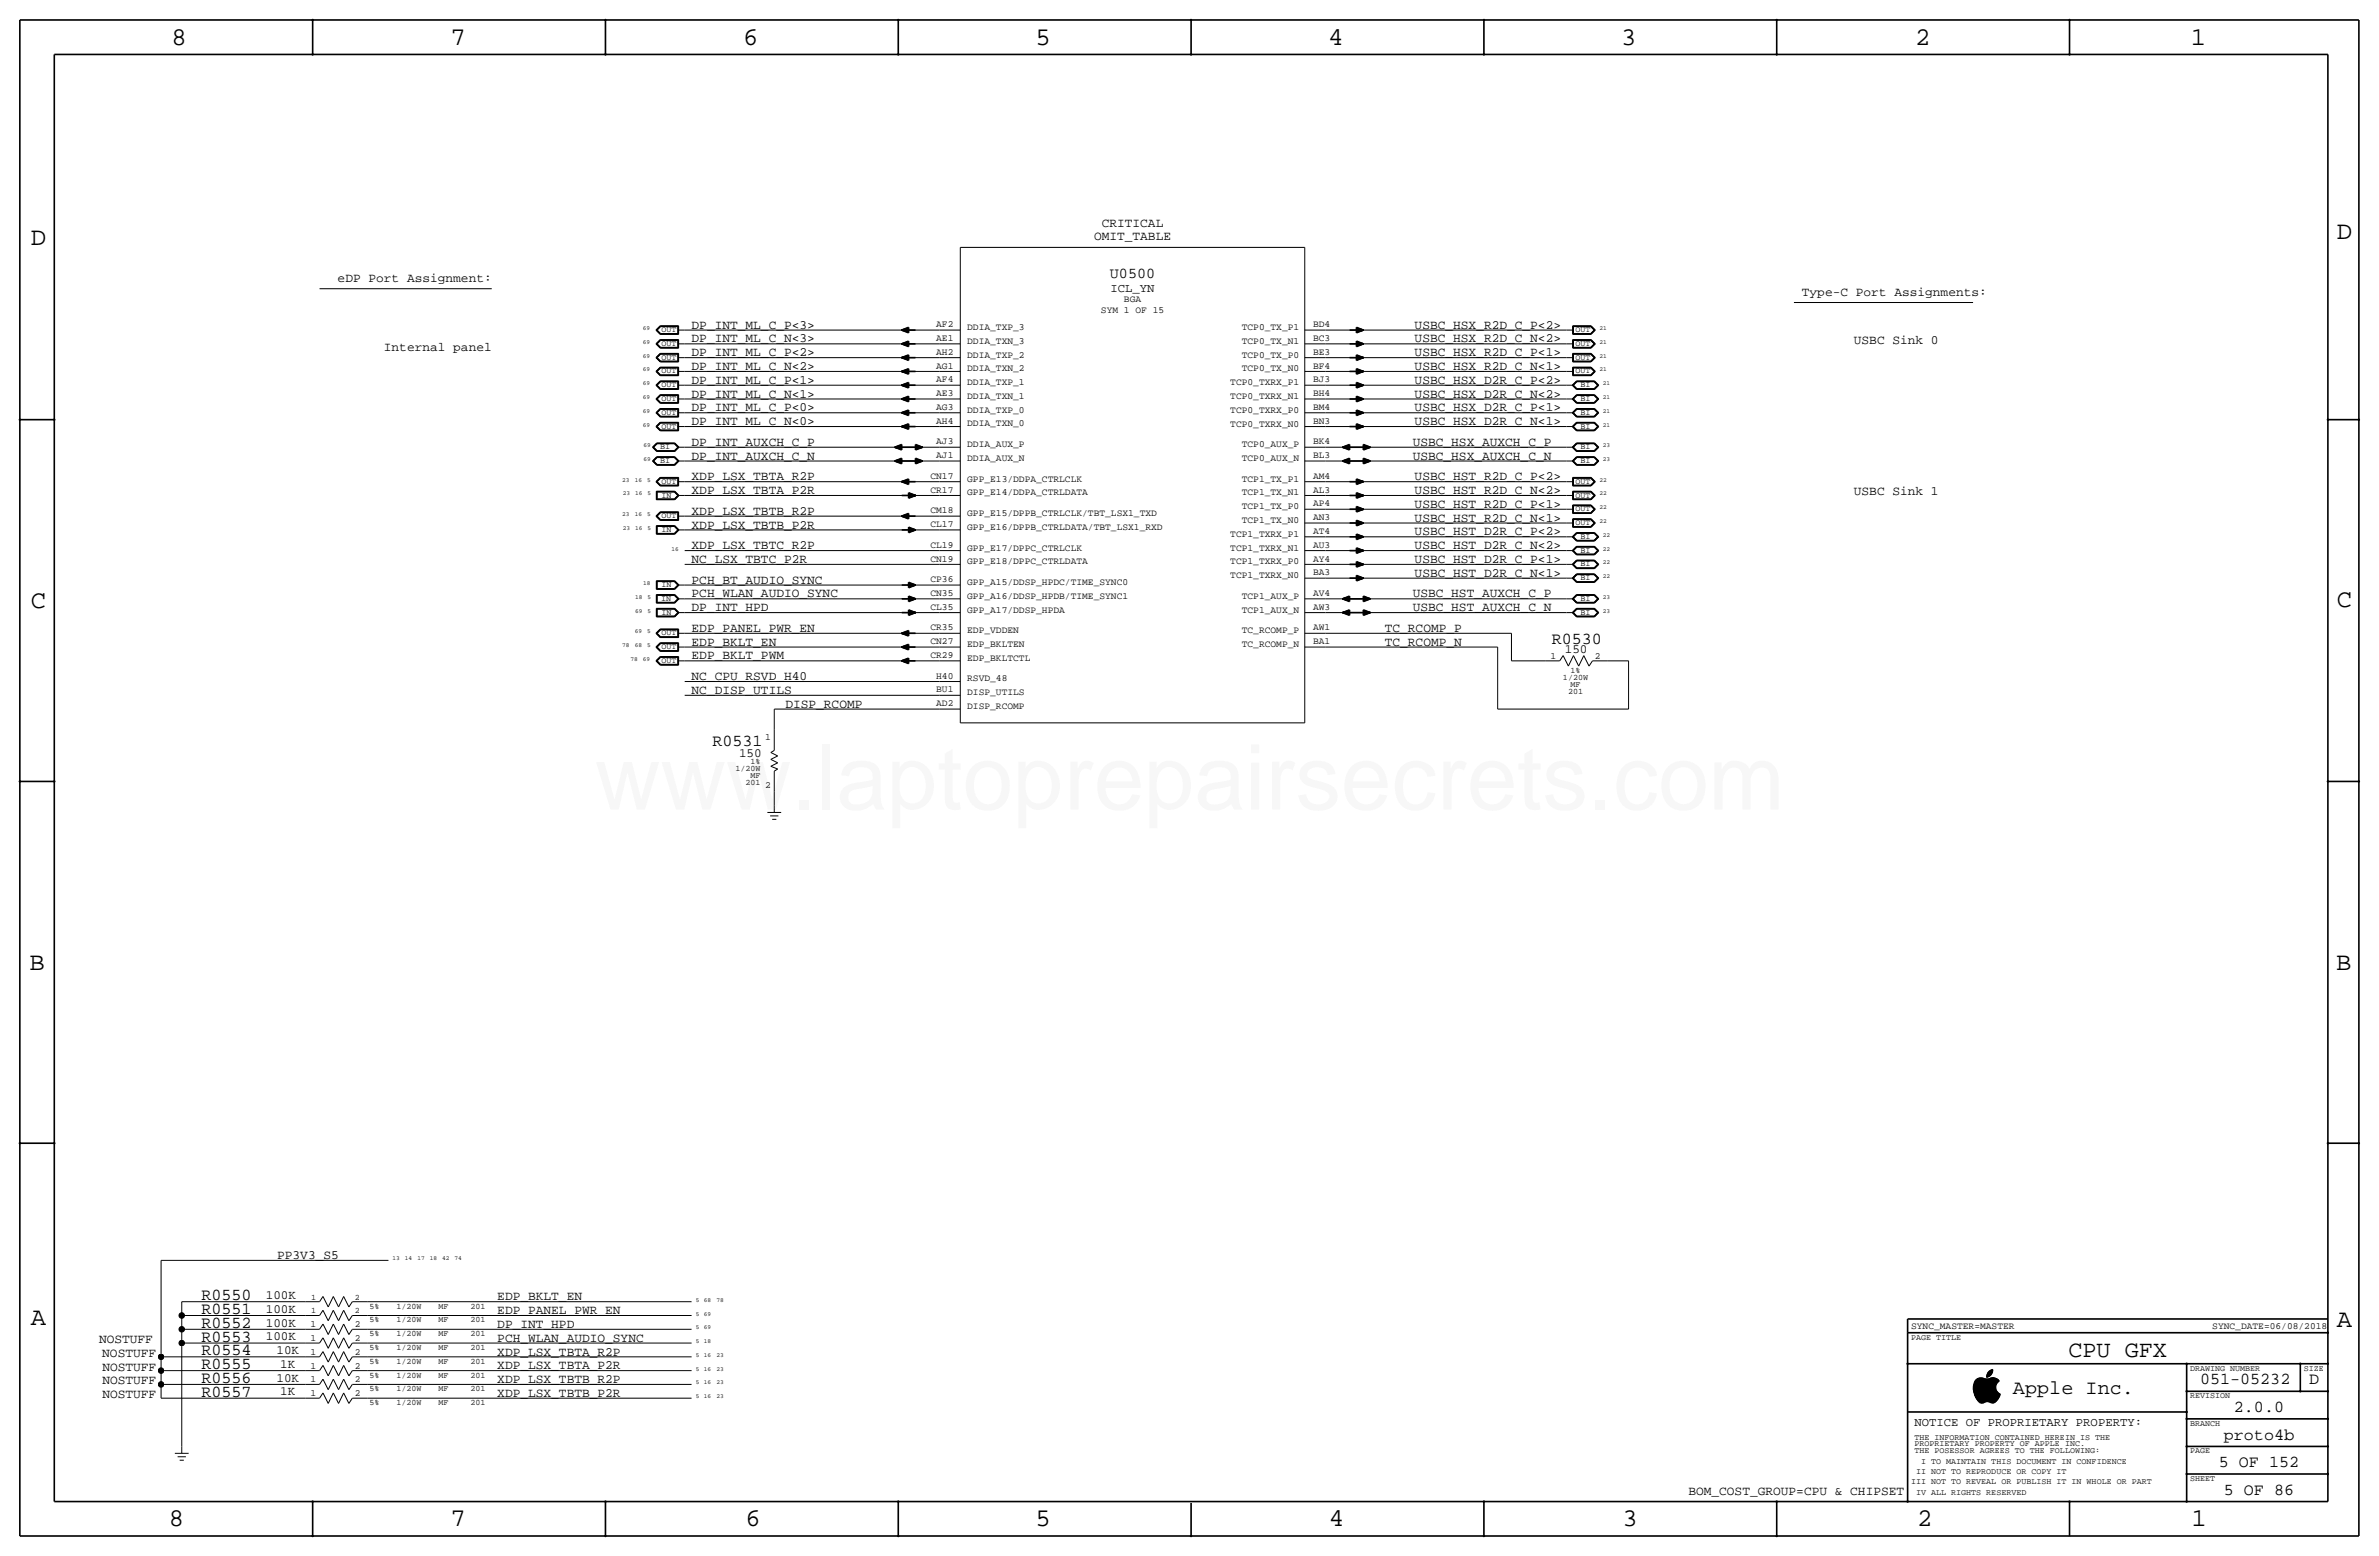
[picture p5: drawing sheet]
<svg xmlns="http://www.w3.org/2000/svg" width="877mm" height="574mm" viewBox="0 0 877 574" stroke-linecap="round" stroke-linejoin="round" font-family="sans-serif">
<defs><g id="words">
<text font-size="33.5" fill="#f00" x="219.3" y="298.4">www.laptoprepairsecrets.com</text>
<g font-size="9.4">
<text x="63.2" y="16.5">8</text>
<text x="166.1" y="16.5">7</text>
<text x="274" y="16.5">6</text>
<text x="381.7" y="16.5">5</text>
<text x="489.7" y="16.5">4</text>
<text x="597.6" y="16.5">3</text>
<text x="706.1" y="16.5">2</text>
<text x="807.7" y="16.5">1</text>
<text x="861.5" y="88.1">D</text>
<text x="11.4" y="90.4">D</text>
<text x="11.4" y="224.3">C</text>
<text x="861.5" y="223.8">C</text>
<text x="10.9" y="357.6">B</text>
<text x="861.3" y="357.4">B</text>
<text x="11.4" y="488.4">A</text>
<text x="861.5" y="489.2">A</text>
<text x="62.2" y="562.6">8</text>
<text x="166.1" y="562.6">7</text>
<text x="274.8" y="562.6">6</text>
<text x="381.7" y="562.6">5</text>
<text x="489.9" y="562.6">4</text>
<text x="598.1" y="562.6">3</text>
<text x="706.8" y="562.6">2</text>
<text x="807.9" y="562.6">1</text>
</g>
<text font-size="8.6" x="762.6" y="500.1">CPU GFX</text>
<text font-size="7.4" x="742.1" y="513.9">Apple Inc.</text>
<g font-size="6.2">
<text x="572.1" y="237.2">R0530</text>
<text x="262.6" y="275.1">R0531</text>
<text x="74.3" y="479.3">R0550</text>
<text x="74.3" y="484.4">R0551</text>
<text x="74.3" y="489.5">R0552</text>
<text x="74.3" y="494.5">R0553</text>
<text x="74.3" y="499.6">R0554</text>
<text x="74.3" y="504.7">R0555</text>
<text x="74.3" y="509.8">R0556</text>
<text x="74.3" y="514.9">R0557</text>
<text x="811.1" y="510.3">051-05232</text>
<text x="851.3" y="510.3">D</text>
<text x="823.6" y="520.4">2.0.0</text>
<text x="819.9" y="530.6">proto4b</text>
<text x="818" y="540.8">5 OF 152</text>
<text x="819.9" y="550.9">5 OF 86</text>
</g>
<text font-size="5.6" x="409.2" y="102.6">U0500</text>
<g font-size="4.7">
<text x="406.2" y="83.6">CRITICAL</text>
<text x="403.3" y="88.6">OMIT_TABLE</text>
<text x="124.5" y="103.9">eDP Port Assignment:</text>
<text x="664.3" y="109">Type-C Port Assignments:</text>
<text x="255" y="121.2">DP_INT_ML_C_P&lt;3&gt;</text>
<text x="521.5" y="121.1">USBC_HSX_R2D_C_P&lt;2&gt;</text>
<text x="141.5" y="129.3">Internal panel</text>
<text x="255" y="131.3">DP_INT_ML_C_P&lt;2&gt;</text>
<text x="255" y="126.2">DP_INT_ML_C_N&lt;3&gt;</text>
<text x="521.5" y="131.3">USBC_HSX_R2D_C_P&lt;1&gt;</text>
<text x="521.5" y="126.2">USBC_HSX_R2D_C_N&lt;2&gt;</text>
<text x="683.5" y="126.7">USBC Sink 0</text>
<text x="255" y="136.4">DP_INT_ML_C_N&lt;2&gt;</text>
<text x="521.5" y="136.4">USBC_HSX_R2D_C_N&lt;1&gt;</text>
<text x="255" y="141.5">DP_INT_ML_C_P&lt;1&gt;</text>
<text x="521.5" y="141.5">USBC_HSX_D2R_C_P&lt;2&gt;</text>
<text x="255" y="146.5">DP_INT_ML_C_N&lt;1&gt;</text>
<text x="521.5" y="146.5">USBC_HSX_D2R_C_N&lt;2&gt;</text>
<text x="255" y="151.6">DP_INT_ML_C_P&lt;0&gt;</text>
<text x="521.5" y="151.6">USBC_HSX_D2R_C_P&lt;1&gt;</text>
<text x="255" y="156.7">DP_INT_ML_C_N&lt;0&gt;</text>
<text x="521.5" y="156.7">USBC_HSX_D2R_C_N&lt;1&gt;</text>
<text x="255" y="164.3">DP_INT_AUXCH_C_P</text>
<text x="520.8" y="164.3">USBC_HSX_AUXCH_C_P</text>
<text x="255" y="169.4">DP_INT_AUXCH_C_N</text>
<text x="520.8" y="169.4">USBC_HSX_AUXCH_C_N</text>
<text x="255" y="177">XDP_LSX_TBTA_R2P</text>
<text x="521.5" y="177">USBC_HST_R2D_C_P&lt;2&gt;</text>
<text x="255" y="182.1">XDP_LSX_TBTA_P2R</text>
<text x="521.5" y="182.1">USBC_HST_R2D_C_N&lt;2&gt;</text>
<text x="683.5" y="182.6">USBC Sink 1</text>
<text x="255" y="189.7">XDP_LSX_TBTB_R2P</text>
<text x="521.5" y="187.2">USBC_HST_R2D_C_P&lt;1&gt;</text>
<text x="255" y="194.8">XDP_LSX_TBTB_P2R</text>
<text x="521.5" y="197.3">USBC_HST_D2R_C_P&lt;2&gt;</text>
<text x="521.5" y="192.3">USBC_HST_R2D_C_N&lt;1&gt;</text>
<text x="255" y="202.4">XDP_LSX_TBTC_R2P</text>
<text x="521.5" y="202.4">USBC_HST_D2R_C_N&lt;2&gt;</text>
<text x="255" y="207.5">NC_LSX_TBTC_P2R</text>
<text x="521.5" y="207.5">USBC_HST_D2R_C_P&lt;1&gt;</text>
<text x="255" y="215.1">PCH_BT_AUDIO_SYNC</text>
<text x="521.5" y="212.6">USBC_HST_D2R_C_N&lt;1&gt;</text>
<text x="255" y="220.2">PCH_WLAN_AUDIO_SYNC</text>
<text x="520.8" y="220.2">USBC_HST_AUXCH_C_P</text>
<text x="255" y="225.3">DP_INT_HPD</text>
<text x="520.8" y="225.3">USBC_HST_AUXCH_C_N</text>
<text x="255" y="232.9">EDP_PANEL_PWR_EN</text>
<text x="510.5" y="232.9">TC_RCOMP_P</text>
<text x="255" y="238">EDP_BKLT_EN</text>
<text x="510.5" y="238">TC_RCOMP_N</text>
<text x="255" y="243.1">EDP_BKLT_PWM</text>
<text x="576.9" y="240.8">150</text>
<text x="255" y="250.7">NC_CPU_RSVD_H40</text>
<text x="255" y="255.8">NC_DISP_UTILS</text>
<text x="289.5" y="260.8">DISP_RCOMP</text>
<text x="272.5" y="278.9">150</text>
<text x="102.2" y="464.1">PP3V3_S5</text>
<text x="98" y="478.8">100K</text>
<text x="183.3" y="479.3">EDP_BKLT_EN</text>
<text x="98" y="483.9">100K</text>
<text x="183.3" y="484.4">EDP_PANEL_PWR_EN</text>
<text x="98" y="489">100K</text>
<text x="183.3" y="489.5">DP_INT_HPD</text>
<text x="36.5" y="495">NOSTUFF</text>
<text x="98" y="494">100K</text>
<text x="183.3" y="494.5">PCH_WLAN_AUDIO_SYNC</text>
<text x="37.7" y="500.1">NOSTUFF</text>
<text x="101.9" y="499.1">10K</text>
<text x="183.3" y="499.6">XDP_LSX_TBTA_R2P</text>
<text x="37.8" y="505.2">NOSTUFF</text>
<text x="101.9" y="509.3">10K</text>
<text x="103.3" y="504.2">1K</text>
<text x="183.3" y="509.8">XDP_LSX_TBTB_R2P</text>
<text x="183.3" y="504.7">XDP_LSX_TBTA_P2R</text>
<text x="37.8" y="515.4">NOSTUFF</text>
<text x="37.8" y="510.3">NOSTUFF</text>
<text x="103.3" y="514.4">1K</text>
<text x="183.3" y="514.9">XDP_LSX_TBTB_P2R</text>
<text x="622.5" y="550.9">BOM_COST_GROUP=CPU &amp; CHIPSET</text>
</g>
<g font-size="4.5">
<text x="409.4" y="107.7">ICL_YN</text>
<text x="705.8" y="525.5">NOTICE OF PROPRIETARY PROPERTY:</text>
</g>
<g font-size="3.5">
<text x="414.4" y="111.5">BGA</text>
<text x="405.9" y="115.3">SYM 1 OF 15</text>
<text x="345.1" y="120.6">AF2</text>
<text x="345.1" y="125.7">AE1</text>
<text x="356.6" y="121.6">DDIA_TXP_3</text>
<text x="457.8" y="121.6">TCP0_TX_P1</text>
<text x="484.1" y="120.6">BD4</text>
<text x="484.1" y="125.7">BC3</text>
<text x="345.1" y="130.8">AH2</text>
<text x="356.6" y="131.8">DDIA_TXP_2</text>
<text x="356.6" y="126.7">DDIA_TXN_3</text>
<text x="457.8" y="131.8">TCP0_TX_P0</text>
<text x="457.8" y="126.7">TCP0_TX_N1</text>
<text x="484.1" y="130.8">BE3</text>
<text x="345.1" y="135.9">AG1</text>
<text x="356.6" y="136.9">DDIA_TXN_2</text>
<text x="457.8" y="136.9">TCP0_TX_N0</text>
<text x="484.1" y="135.9">BF4</text>
<text x="345.1" y="140.9">AF4</text>
<text x="356.6" y="141.9">DDIA_TXP_1</text>
<text x="453.6" y="142">TCP0_TXRX_P1</text>
<text x="484.1" y="140.9">BJ3</text>
<text x="345.1" y="146">AE3</text>
<text x="356.6" y="147">DDIA_TXN_1</text>
<text x="453.6" y="147">TCP0_TXRX_N1</text>
<text x="484.1" y="146">BH4</text>
<text x="345.1" y="151.1">AG3</text>
<text x="356.6" y="152.1">DDIA_TXP_0</text>
<text x="453.6" y="152.1">TCP0_TXRX_P0</text>
<text x="484.1" y="151.1">BM4</text>
<text x="345.1" y="156.2">AH4</text>
<text x="356.6" y="157.2">DDIA_TXN_0</text>
<text x="453.6" y="157.2">TCP0_TXRX_N0</text>
<text x="484.1" y="156.2">BN3</text>
<text x="345.1" y="163.8">AJ3</text>
<text x="356.6" y="164.8">DDIA_AUX_P</text>
<text x="457.8" y="164.8">TCP0_AUX_P</text>
<text x="484.1" y="163.8">BK4</text>
<text x="345.1" y="168.9">AJ1</text>
<text x="356.6" y="169.9">DDIA_AUX_N</text>
<text x="457.8" y="169.9">TCP0_AUX_N</text>
<text x="484.1" y="168.9">BL3</text>
<text x="343" y="176.5">CN17</text>
<text x="356.6" y="177.5">GPP_E13/DDPA_CTRLCLK</text>
<text x="457.8" y="177.5">TCP1_TX_P1</text>
<text x="484.1" y="176.5">AM4</text>
<text x="343" y="181.6">CR17</text>
<text x="356.6" y="182.6">GPP_E14/DDPA_CTRLDATA</text>
<text x="457.8" y="182.6">TCP1_TX_N1</text>
<text x="484.1" y="181.6">AL3</text>
<text x="343" y="189.2">CM18</text>
<text x="356.6" y="190.2">GPP_E15/DPPB_CTRLCLK/TBT_LSX1_TXD</text>
<text x="457.8" y="187.7">TCP1_TX_P0</text>
<text x="484.1" y="186.7">AP4</text>
<text x="484.1" y="191.8">AN3</text>
<text x="343" y="194.3">CL17</text>
<text x="356.6" y="195.3">GPP_E16/DPPB_CTRLDATA/TBT_LSX1_RXD</text>
<text x="453.6" y="197.8">TCP1_TXRX_P1</text>
<text x="457.8" y="192.8">TCP1_TX_N0</text>
<text x="484.1" y="196.8">AT4</text>
<text x="343" y="201.9">CL19</text>
<text x="356.6" y="202.9">GPP_E17/DPPC_CTRLCLK</text>
<text x="453.6" y="202.9">TCP1_TXRX_N1</text>
<text x="484.1" y="201.9">AU3</text>
<text x="343" y="207">CN19</text>
<text x="356.6" y="208">GPP_E18/DPPC_CTRLDATA</text>
<text x="453.6" y="208">TCP1_TXRX_P0</text>
<text x="484.1" y="207">AY4</text>
<text x="343" y="214.6">CP36</text>
<text x="356.6" y="215.6">GPP_A15/DDSP_HPDC/TIME_SYNC0</text>
<text x="453.6" y="213.1">TCP1_TXRX_N0</text>
<text x="484.1" y="212.1">BA3</text>
<text x="343" y="219.7">CN35</text>
<text x="356.6" y="220.7">GPP_A16/DDSP_HPDB/TIME_SYNC1</text>
<text x="457.8" y="220.7">TCP1_AUX_P</text>
<text x="484.1" y="219.7">AV4</text>
<text x="343" y="224.8">CL35</text>
<text x="356.6" y="225.8">GPP_A17/DDSP_HPDA</text>
<text x="457.8" y="225.8">TCP1_AUX_N</text>
<text x="484.1" y="224.8">AW3</text>
<text x="343" y="232.4">CR35</text>
<text x="356.6" y="233.4">EDP_VDDEN</text>
<text x="457.8" y="233.4">TC_RCOMP_P</text>
<text x="484.1" y="232.4">AW1</text>
<text x="343" y="237.5">CN27</text>
<text x="356.6" y="238.5">EDP_BKLTEN</text>
<text x="457.8" y="238.5">TC_RCOMP_N</text>
<text x="484.1" y="237.5">BA1</text>
<text x="343" y="242.5">CR29</text>
<text x="356.6" y="243.6">EDP_BKLTCTL</text>
<text x="571.6" y="242.8">1</text>
<text x="588" y="242.8">2</text>
<text x="345.1" y="250.2">H40</text>
<text x="356.6" y="251.2">RSVD_48</text>
<text x="345.1" y="255.2">BU1</text>
<text x="356.6" y="256.3">DISP_UTILS</text>
<text x="345.1" y="260.3">AD2</text>
<text x="356.6" y="261.3">DISP_RCOMP</text>
<text x="282.1" y="272.8">1</text>
<text x="282.1" y="290.6">2</text>
<text x="114.4" y="489.2">1</text>
<text x="130.8" y="489.2">2</text>
<text x="704.6" y="490">SYNC_MASTER=MASTER</text>
<text x="815.6" y="490">SYNC_DATE=06/08/2018</text>
<text x="114.4" y="494.3">1</text>
<text x="130.8" y="494.3">2</text>
<text x="114.4" y="499.4">1</text>
<text x="130.8" y="499.4">2</text>
<text x="114.4" y="504.4">1</text>
<text x="114.4" y="509.5">1</text>
<text x="130.8" y="504.4">2</text>
<text x="130.8" y="509.5">2</text>
<text x="114.4" y="514.6">1</text>
<text x="130.8" y="514.6">2</text>
</g>
<g font-size="3.1">
<text x="243.8" y="122.4">OUT</text>
<text x="580.9" y="122.4">OUT</text>
<text x="243.8" y="127.5">OUT</text>
<text x="580.9" y="127.5">OUT</text>
<text x="243.8" y="137.7">OUT</text>
<text x="243.8" y="132.6">OUT</text>
<text x="580.9" y="137.7">OUT</text>
<text x="580.9" y="132.6">OUT</text>
<text x="243.8" y="142.7">OUT</text>
<text x="582.7" y="142.7">BI</text>
<text x="243.8" y="147.8">OUT</text>
<text x="582.7" y="147.8">BI</text>
<text x="243.8" y="152.9">OUT</text>
<text x="582.7" y="152.9">BI</text>
<text x="243.8" y="158">OUT</text>
<text x="582.7" y="158">BI</text>
<text x="243.4" y="165.6">BI</text>
<text x="582.7" y="165.6">BI</text>
<text x="243.4" y="170.7">BI</text>
<text x="582.7" y="170.7">BI</text>
<text x="243.8" y="178.3">OUT</text>
<text x="580.9" y="178.3">OUT</text>
<text x="243.9" y="183.4">IN</text>
<text x="580.9" y="183.4">OUT</text>
<text x="243.8" y="191">OUT</text>
<text x="580.9" y="188.5">OUT</text>
<text x="243.9" y="196.1">IN</text>
<text x="580.9" y="193.5">OUT</text>
<text x="582.7" y="203.7">BI</text>
<text x="582.7" y="198.6">BI</text>
<text x="582.7" y="208.8">BI</text>
<text x="582.7" y="213.9">BI</text>
<text x="243.8" y="221.5">IN</text>
<text x="243.9" y="216.4">IN</text>
<text x="582.7" y="221.5">BI</text>
<text x="243.9" y="226.6">IN</text>
<text x="582.7" y="226.6">BI</text>
<text x="243.8" y="234.2">OUT</text>
<text x="243.8" y="239.3">OUT</text>
<text x="243.8" y="244.3">OUT</text>
<text x="576.2" y="250.7">1/20W</text>
<text x="579" y="248.2">1%</text>
<text x="578.1" y="255.8">201</text>
<text x="579" y="253.2">MF</text>
<text x="276.7" y="281.7">1%</text>
<text x="271.1" y="284.2">1/20W</text>
<text x="276.7" y="286.8">MF</text>
<text x="274.8" y="289.3">201</text>
<text x="114.7" y="479">1</text>
<text x="130.8" y="479">2</text>
<text x="114.7" y="484.1">1</text>
<text x="130.8" y="484.1">2</text>
<text x="136.3" y="482.3">5%</text>
<text x="146.2" y="482.3">1/20W</text>
<text x="161.7" y="482.3">MF</text>
<text x="173.5" y="482.3">201</text>
<text x="136.3" y="487.4">5%</text>
<text x="146.2" y="487.4">1/20W</text>
<text x="161.7" y="487.4">MF</text>
<text x="173.5" y="487.4">201</text>
<text x="136.3" y="497.6">5%</text>
<text x="136.3" y="492.5">5%</text>
<text x="146.2" y="497.6">1/20W</text>
<text x="146.2" y="492.5">1/20W</text>
<text x="161.7" y="497.6">MF</text>
<text x="161.7" y="492.5">MF</text>
<text x="173.5" y="497.6">201</text>
<text x="173.5" y="492.5">201</text>
<text x="704.5" y="493.8">PAGE TITLE</text>
<text x="136.3" y="502.7">5%</text>
<text x="146.2" y="502.7">1/20W</text>
<text x="161.7" y="502.7">MF</text>
<text x="173.5" y="502.7">201</text>
<text x="136.3" y="507.7">5%</text>
<text x="146.2" y="507.7">1/20W</text>
<text x="161.7" y="507.7">MF</text>
<text x="173.5" y="507.7">201</text>
<text x="807.4" y="505.2">DRAWING NUMBER</text>
<text x="849.3" y="505.2">SIZE</text>
<text x="136.3" y="512.8">5%</text>
<text x="146.2" y="512.8">1/20W</text>
<text x="161.7" y="512.8">MF</text>
<text x="173.5" y="512.8">201</text>
<text x="807.4" y="515.4">REVISION</text>
<text x="136.3" y="517.9">5%</text>
<text x="146.2" y="517.9">1/20W</text>
<text x="161.7" y="517.9">MF</text>
<text x="173.5" y="517.9">201</text>
<text x="807.4" y="525.5">BRANCH</text>
<text x="705.8" y="533.1">PROPRIETARY PROPERTY OF APPLE INC.</text>
<text x="705.8" y="530.6">THE INFORMATION CONTAINED HEREIN IS THE</text>
<text x="705.8" y="535.7">THE POSESSOR AGREES TO THE FOLLOWING:</text>
<text x="708.2" y="539.5">I TO MAINTAIN THIS DOCUMENT IN CONFIDENCE</text>
<text x="807.4" y="535.7">PAGE</text>
<text x="706.4" y="543.3">II NOT TO REPRODUCE OR COPY IT</text>
<text x="807.4" y="545.8">SHEET</text>
<text x="704.5" y="547.1">III NOT TO REVEAL OR PUBLISH IT IN WHOLE OR PART</text>
<text x="706.4" y="550.9">IV ALL RIGHTS RESERVED</text>
</g>
<g font-size="2.3">
<text x="237" y="121.7">69</text>
<text x="589.7" y="121.7">21</text>
<text x="237" y="131.8">69</text>
<text x="237" y="126.8">69</text>
<text x="589.7" y="126.8">21</text>
<text x="589.7" y="131.8">21</text>
<text x="237" y="136.9">69</text>
<text x="589.7" y="136.9">21</text>
<text x="237" y="142">69</text>
<text x="591" y="142">21</text>
<text x="237" y="147.1">69</text>
<text x="591" y="147.1">21</text>
<text x="237" y="152.2">69</text>
<text x="591" y="152.2">21</text>
<text x="237" y="157.2">69</text>
<text x="591" y="157.2">21</text>
<text x="237.2" y="164.9">69</text>
<text x="591" y="164.9">23</text>
<text x="237.2" y="169.9">69</text>
<text x="591" y="169.9">23</text>
<text x="229.4" y="177.5">23</text>
<text x="234" y="177.5">16</text>
<text x="238.6" y="177.5">5</text>
<text x="589.7" y="177.6">22</text>
<text x="229.6" y="182.6">23</text>
<text x="234.1" y="182.6">16</text>
<text x="238.7" y="182.6">5</text>
<text x="589.7" y="182.6">22</text>
<text x="229.4" y="190.2">23</text>
<text x="234" y="190.2">16</text>
<text x="238.6" y="190.2">5</text>
<text x="589.7" y="187.7">22</text>
<text x="229.6" y="195.3">23</text>
<text x="234.1" y="195.3">16</text>
<text x="238.7" y="195.3">5</text>
<text x="589.7" y="192.8">22</text>
<text x="591" y="197.9">22</text>
<text x="247.6" y="202.9">16</text>
<text x="591" y="202.9">22</text>
<text x="591" y="208">22</text>
<text x="237.1" y="215.6">18</text>
<text x="591" y="213.1">22</text>
<text x="234.1" y="220.7">18</text>
<text x="238.7" y="220.7">5</text>
<text x="591" y="220.7">23</text>
<text x="234.1" y="225.8">69</text>
<text x="238.7" y="225.8">5</text>
<text x="591" y="225.8">23</text>
<text x="234" y="233.4">69</text>
<text x="238.6" y="233.4">5</text>
<text x="229.4" y="238.5">78</text>
<text x="234" y="238.5">68</text>
<text x="238.6" y="238.5">5</text>
<text x="232.4" y="243.6">78</text>
<text x="237" y="243.6">69</text>
<text x="144.7" y="464.6">13</text>
<text x="149.3" y="464.6">14</text>
<text x="153.9" y="464.6">17</text>
<text x="158.4" y="464.6">18</text>
<text x="163" y="464.6">42</text>
<text x="167.6" y="464.6">74</text>
<text x="256.5" y="479.8">5</text>
<text x="259.5" y="479.8">68</text>
<text x="264.1" y="479.8">78</text>
<text x="256.5" y="484.9">5</text>
<text x="259.5" y="484.9">69</text>
<text x="256.5" y="490">5</text>
<text x="259.5" y="490">69</text>
<text x="256.5" y="495">5</text>
<text x="259.5" y="495">18</text>
<text x="256.5" y="500.1">5</text>
<text x="259.5" y="500.1">16</text>
<text x="264.1" y="500.1">23</text>
<text x="256.5" y="505.2">5</text>
<text x="259.5" y="505.2">16</text>
<text x="264.1" y="505.2">23</text>
<text x="256.5" y="515.4">5</text>
<text x="256.5" y="510.3">5</text>
<text x="259.5" y="515.4">16</text>
<text x="259.5" y="510.3">16</text>
<text x="264.1" y="515.4">23</text>
<text x="264.1" y="510.3">23</text>
</g>
</g></defs>
<g fill="none" stroke="#000" stroke-width=".37">
<path d="M354 91.2v175.2zM354 91.2h127zM481 91.2v175.2zM117.8 106.4h63.5zM661.4 111.5h66zM241.8 136.9l1.6 1.6zM241.8 131.8l1.6 1.6zM241.8 126.7l1.6 1.6zM241.8 121.7l1.6 1.5zM241.8 136.9l1.6-1.6zM241.8 131.8l1.6-1.5zM241.8 126.7l1.6-1.5z"/>
<path d="M241.8 121.7l1.6-1.6zM242 136.9l1.4 1.5zM242 131.8l1.4 1.5zM242 126.7l1.4 1.5zM242 121.7l1.4 1.4zM242 136.9l1.4-1.5zM242 131.8l1.4-1.4zM242 126.7l1.4-1.4zM242.1 136.9l1.4-1.4zM242.1 131.8l1.4-1.3zM242.1 126.7l1.4-1.3zM242.1 121.7l1.4-1.4z"/>
<path d="M242.1 136.9l1.4 1.4zM242.1 131.8l1.4 1.4zM242.1 126.7l1.4 1.4zM242.1 121.7l1.4 1.3zM242.3 136.9l1.2 1.3zM242.3 131.8l1.2 1.3zM242.3 126.7l1.2 1.3zM242.3 121.7l1.2 1.2zM242.3 136.9l1.2-1.3zM242.3 131.8l1.2-1.2zM242.3 126.7l1.2-1.2zM242.3 121.7l1.2-1.3z"/>
<path d="M243.4 135.3h6.8zM243.4 130.3h6.8zM243.4 125.2h6.8zM243.4 120.1h6.8zM243.4 138.5h6.8zM243.4 133.4h6.8zM243.4 128.3h6.8zM243.4 123.2h6.8zM243.4 135.4h6.7zM243.4 130.4h6.7zM243.4 125.3h6.7zM243.4 120.2h6.7z"/>
<path d="M243.4 138.4h6.7zM243.4 133.3h6.7zM243.4 128.2h6.7zM243.4 123.1h6.7zM243.4 120.2l-1.4 1.5zM243.5 135.5h6.5zM243.5 130.5h6.5zM243.5 125.4h6.5zM243.5 120.3h6.5zM243.5 138.3h6.5zM243.5 133.2h6.5zM243.5 128.1h6.5z"/>
<path d="M243.5 123h6.5zM243.5 135.6h6.4zM243.5 138.2h6.4zM243.5 130.6h6.4zM243.5 133.1h6.4zM243.5 125.5h6.4zM243.5 128h6.4zM243.5 120.4h6.4zM243.5 122.9h6.4zM249.9 135.6v2.6zM249.9 130.6v2.5zM249.9 125.5v2.5z"/>
<path d="M249.9 120.4v2.5zM249.9 136.9h2.5zM249.9 131.8h2.5zM249.9 126.7h2.5zM249.9 121.7h2.5zM250 135.5v2.8zM250 130.5v2.7zM250 125.4v2.7zM250 120.3v2.7zM250.1 135.4v3zM250.1 130.4v2.9zM250.1 125.3v2.9z"/>
<path d="M250.1 120.2v2.9zM250.2 135.3v3.2zM250.2 130.3v3.1zM250.2 125.2v3.1zM250.2 120.1v3.1zM252.4 121.7h94zM252.4 126.7h94zM252.4 136.9h94zM252.4 131.8h94zM346.4 121.7h7.6zM346.4 131.8h7.6zM346.4 126.7h7.6z"/>
<path d="M346.4 136.9h7.6zM481 136.9h7.6zM481 131.8h7.6zM481 126.7h7.6zM481 121.7h7.6zM488.6 126.7h88.9zM488.6 131.8h88.9zM488.6 136.9h88.9zM488.6 121.7h88.9zM577.5 136.9h2.6zM577.5 126.7h2.6zM577.5 131.8h2.6z"/>
<path d="M577.5 121.7h2.6zM579.8 135.3v3.2zM579.8 138.5h6.8zM579.8 125.2v3.1zM579.8 128.3h6.8zM579.8 130.3v3.1zM579.8 133.4h6.8zM579.8 120.1v3.1zM579.8 123.2h6.8zM579.8 135.3h6.8zM579.8 125.2h6.8zM579.8 130.3h6.8z"/>
<path d="M579.8 120.1h6.8zM579.9 135.4h6.6zM579.9 125.3h6.6zM579.9 130.4h6.6zM579.9 120.2h6.6zM579.9 135.4v3zM579.9 138.4h6.6zM579.9 125.3v2.9zM579.9 128.2h6.6zM579.9 130.4v2.9zM579.9 133.3h6.6zM579.9 120.2v2.9z"/>
<path d="M579.9 123.1h6.6zM580 135.5h6.5zM580 125.4h6.5zM580 130.5h6.5zM580 120.3h6.5zM580 135.5v2.8zM580 138.3h6.5zM580 125.4v2.7zM580 128.1h6.5zM580 130.5v2.7zM580 133.2h6.5zM580 120.3v2.7z"/>
<path d="M580 123h6.5zM580.1 135.6h6.3zM580.1 135.6v2.6zM580.1 138.2h6.3zM580.1 125.5h6.3zM580.1 125.5v2.5zM580.1 128h6.3zM580.1 130.6h6.3zM580.1 130.6v2.5zM580.1 133.1h6.3zM580.1 120.4h6.3zM580.1 120.4v2.5z"/>
<path d="M580.1 122.9h6.3zM586.4 135.6l1.3 1.3zM586.4 125.5l1.3 1.2zM586.4 130.6l1.3 1.2zM586.4 120.4l1.3 1.3zM586.4 138.2l1.3-1.3zM586.4 128l1.3-1.3zM586.4 133.1l1.3-1.3zM586.4 122.9l1.3-1.2zM586.5 138.3l1.4-1.4zM586.5 128.1l1.4-1.4zM586.5 133.2l1.4-1.4z"/>
<path d="M586.5 123l1.4-1.3zM586.5 135.5l1.4 1.4zM586.5 125.4l1.4 1.3zM586.5 130.5l1.4 1.3zM586.5 120.3l1.4 1.4zM586.5 138.4l1.5-1.5zM586.5 128.2l1.5-1.5zM586.5 133.3l1.5-1.5zM586.5 123.1l1.5-1.4zM586.5 135.4l1.5 1.5zM586.5 125.3l1.5 1.4zM586.5 130.4l1.5 1.4z"/>
<path d="M586.5 120.2l1.5 1.5zM586.6 135.3l1.6 1.6zM586.6 125.2l1.6 1.5zM586.6 130.3l1.6 1.5zM586.6 120.1l1.6 1.6zM586.6 138.5l1.6-1.6zM588.2 126.7l-1.6 1.6zM588.2 131.8l-1.6 1.6zM588.2 121.7l-1.6 1.5zM241.8 157.2l1.6 1.6zM241.8 152.1l1.6 1.6zM241.8 147.1l1.6 1.5z"/>
<path d="M241.8 142l1.6 1.6zM241.8 157.2l1.6-1.5zM241.8 152.1l1.6-1.5zM241.8 147.1l1.6-1.6zM241.8 142l1.6-1.6zM242 157.2l1.4 1.5zM242 152.1l1.4 1.5zM242 147.1l1.4 1.4zM242 142l1.4 1.5zM242 157.2l1.4-1.4zM242 152.1l1.4-1.4zM242 147.1l1.4-1.5z"/>
<path d="M242 142l1.4-1.5zM242.1 157.2l1.4-1.3zM242.1 152.1l1.4-1.3zM242.1 147.1l1.4-1.4zM242.1 142l1.4-1.4zM242.1 157.2l1.4 1.4zM242.1 152.1l1.4 1.4zM242.1 147.1l1.4 1.3zM242.1 142l1.4 1.4zM242.3 157.2l1.2 1.3zM242.3 152.1l1.2 1.3zM242.3 147.1l1.2 1.2z"/>
<path d="M242.3 142l1.2 1.3zM242.3 157.2l1.2-1.2zM242.3 152.1l1.2-1.2zM242.3 147.1l1.2-1.3zM242.3 142l1.2-1.3zM243.4 155.7h6.8zM243.4 150.6h6.8zM243.4 145.5h6.8zM243.4 140.4h6.8zM243.4 158.8h6.8zM243.4 153.7h6.8zM243.4 148.6h6.8z"/>
<path d="M243.4 143.6h6.8zM243.4 155.8h6.7zM243.4 150.7h6.7zM243.4 145.6h6.7zM243.4 140.5h6.7zM243.4 158.7h6.7zM243.4 153.6h6.7zM243.4 148.5h6.7zM243.4 143.5h6.7zM243.5 155.9h6.5zM243.5 150.8h6.5zM243.5 145.7h6.5z"/>
<path d="M243.5 140.6h6.5zM243.5 158.6h6.5zM243.5 153.5h6.5zM243.5 148.4h6.5zM243.5 143.4h6.5zM243.5 156h6.4zM243.5 158.5h6.4zM243.5 150.9h6.4zM243.5 153.4h6.4zM243.5 145.8h6.4zM243.5 148.3h6.4zM243.5 140.7h6.4z"/>
<path d="M243.5 143.3h6.4zM249.9 156v2.5zM249.9 150.9v2.5zM249.9 145.8v2.5zM249.9 140.7v2.6zM249.9 157.2h2.5zM249.9 152.1h2.5zM249.9 147.1h2.5zM249.9 142h2.5zM250 155.9v2.7zM250 150.8v2.7zM250 145.7v2.7z"/>
<path d="M250 140.6v2.8zM250.1 155.8v2.9zM250.1 150.7v2.9zM250.1 145.6v2.9zM250.1 140.5v3zM250.2 155.7v3.1zM250.2 150.6v3.1zM250.2 145.5v3.1zM250.2 140.4v3.2zM252.4 157.2h94zM252.4 142h94zM252.4 147.1h94z"/>
<path d="M252.4 152.1h94zM346.4 157.2h7.6zM346.4 142h7.6zM346.4 147.1h7.6zM346.4 152.1h7.6zM481 157.2h7.6zM481 152.1h7.6zM481 147.1h7.6zM481 142h7.6zM488.6 152.1h88.9zM488.6 142h88.9zM488.6 157.2h88.9z"/>
<path d="M488.6 147.1h88.9zM577.5 157.2h2.6zM577.5 152.1h2.6zM577.5 147.1h2.6zM577.5 142h2.6zM579.6 157.2l1.6 1.6zM579.6 152.1l1.6 1.6zM579.6 147.1l1.6 1.5zM579.6 142l1.6 1.6zM579.6 152.1l1.6-1.5zM579.6 147.1l1.6-1.6zM579.6 142l1.6-1.6z"/>
<path d="M579.8 157.2l1.5-1.4zM579.8 152.1l1.5-1.4zM579.8 147.1l1.5-1.5zM579.8 142l1.5-1.5zM579.8 157.2l1.5 1.5zM579.8 152.1l1.5 1.5zM579.8 147.1l1.5 1.4zM579.8 142l1.5 1.5zM579.9 152.1l1.4-1.3zM579.9 147.1l1.4-1.4zM579.9 142l1.4-1.4zM579.9 157.2l1.4 1.4z"/>
<path d="M579.9 152.1l1.4 1.4zM579.9 147.1l1.4 1.3zM579.9 142l1.4 1.4zM580.1 157.2l1.3 1.3zM580.1 152.1l1.3 1.3zM580.1 147.1l1.3 1.2zM580.1 142l1.3 1.3zM580.1 157.2l1.3-1.2zM580.1 152.1l1.3-1.2zM580.1 147.1l1.3-1.3zM580.1 142l1.3-1.3zM581.2 155.7h6.7z"/>
<path d="M581.2 150.6h6.7zM581.2 145.5h6.7zM581.2 140.4h6.7zM581.2 155.7l-1.6 1.5zM581.2 158.8h6.7zM581.2 153.7h6.7zM581.2 148.6h6.7zM581.2 143.6h6.7zM581.3 158.7h6.5zM581.3 153.6h6.5zM581.3 148.5h6.5zM581.3 143.5h6.5z"/>
<path d="M581.3 155.8h6.5zM581.3 150.7h6.5zM581.3 145.6h6.5zM581.3 140.5h6.5zM581.3 155.9l-1.4 1.3zM581.3 155.9h6.5zM581.3 150.8h6.5zM581.3 145.7h6.5zM581.3 140.6h6.5zM581.3 158.6h6.5zM581.3 153.5h6.5zM581.3 148.4h6.5z"/>
<path d="M581.3 143.4h6.5zM581.4 158.5h6.3zM581.4 153.4h6.3zM581.4 148.3h6.3zM581.4 143.3h6.3zM581.4 156h6.3zM581.4 150.9h6.3zM581.4 145.8h6.3zM581.4 140.7h6.3zM587.7 158.5l1.3-1.3zM587.7 153.4l1.3-1.3zM587.7 148.3l1.3-1.2z"/>
<path d="M587.7 143.3l1.3-1.3zM587.7 156l1.3 1.2zM587.7 150.9l1.3 1.2zM587.7 145.8l1.3 1.3zM587.7 140.7l1.3 1.3zM587.8 158.6l1.3-1.4zM587.8 153.5l1.3-1.4zM587.8 155.9l1.3 1.3zM587.8 150.8l1.3 1.3zM587.8 145.7l1.3 1.4zM587.8 140.6l1.3 1.4zM587.8 158.7l1.5-1.5z"/>
<path d="M587.8 153.6l1.5-1.5zM587.8 148.5l1.5-1.4zM587.8 143.5l1.5-1.5zM587.8 155.8l1.5 1.4zM587.8 150.7l1.5 1.4zM587.8 145.6l1.5 1.5zM587.8 140.5l1.5 1.5zM587.9 155.7l1.5 1.5zM587.9 150.6l1.5 1.5zM587.9 145.5l1.5 1.6zM587.9 140.4l1.5 1.6zM587.9 148.6l1.5-1.5z"/>
<path d="M589.1 147.1l-1.3 1.3zM589.1 142l-1.3 1.4zM589.4 157.2l-1.5 1.6zM589.4 152.1l-1.5 1.6zM589.4 142l-1.5 1.6zM240.5 169.9l1.6 1.6zM240.5 164.8l1.6 1.6zM240.5 169.9l1.6-1.5zM240.5 164.8l1.6-1.5zM240.7 169.9l1.5-1.4zM240.7 164.8l1.5-1.4zM240.7 169.9l1.5 1.5z"/>
<path d="M240.7 164.8l1.5 1.5zM240.8 169.9l1.4-1.3zM240.8 164.8l1.4-1.3zM240.8 169.9l1.4 1.4zM240.8 164.8l1.4 1.4zM241 169.9l1.3-1.2zM241 164.8l1.3-1.2zM241 169.9l1.3 1.3zM241 164.8l1.3 1.3zM241.8 177.5l1.6 1.6zM241.8 177.5l1.6-1.5zM242 177.5l1.4 1.5z"/>
<path d="M242 177.5l1.4-1.4zM242.1 177.5l1.4-1.3zM242.1 168.4h6.7zM242.1 163.3h6.7zM242.1 177.5l1.4 1.4zM242.1 171.5h6.7zM242.1 166.4h6.7zM242.2 171.4h6.5zM242.2 166.3h6.5zM242.2 168.5h6.5zM242.2 163.4h6.5zM242.2 168.6h6.5z"/>
<path d="M242.2 163.5h6.5zM242.2 171.3h6.5zM242.2 166.2h6.5zM242.3 177.5l1.2 1.3zM242.3 177.5l1.2-1.2zM242.3 171.2h6.3zM242.3 168.7h6.3zM242.3 166.1h6.3zM242.3 163.6h6.3zM243.4 176h6.8zM243.4 179.1h6.8zM243.4 176.1h6.7z"/>
<path d="M243.4 179h6.7zM243.5 176.2h6.5zM243.5 178.9h6.5zM243.5 176.3h6.4zM243.5 178.8h6.4zM248.6 168.7l1.3 1.2zM248.6 163.6l1.3 1.2zM248.6 171.2l1.3-1.3zM248.6 166.1l1.3-1.3zM248.7 171.3l1.3-1.4zM248.7 166.2l1.3-1.4zM248.7 168.6l1.3 1.3z"/>
<path d="M248.7 163.5l1.3 1.3zM248.7 171.4l1.5-1.5zM248.7 166.3l1.5-1.5zM248.7 168.5l1.5 1.4zM248.7 163.4l1.5 1.4zM248.8 168.4l1.5 1.5zM248.8 163.3l1.5 1.5zM248.8 171.5l1.5-1.6zM248.8 166.4l1.5-1.6zM249.9 176.3v2.5zM249.9 177.5h2.5zM249.9 169.9h2.5z"/>
<path d="M249.9 164.8h2.5zM250 176.2v2.7zM250.1 176.1v2.9zM250.2 176v3.1zM252.4 164.8h94zM252.4 177.5h94zM252.4 169.9h94zM346.4 177.5h7.6zM346.4 169.9h7.6zM346.4 164.8h7.6zM481 164.8h7.6zM481 177.5h7.6z"/>
<path d="M481 169.9h7.6zM488.6 169.9h88.9zM488.6 164.8h88.9zM488.6 177.5h88.9zM577.5 177.5h2.6zM577.5 164.8h2.6zM577.5 169.9h2.6zM579.6 164.8l1.6 1.6zM579.6 169.9l1.6 1.6zM579.8 176v3.1zM579.8 179.1h6.8zM579.8 164.8l1.5-1.4z"/>
<path d="M579.8 169.9l1.5-1.4zM579.8 176h6.8zM579.8 164.8l1.5 1.5zM579.8 169.9l1.5 1.5zM579.9 176.1h6.6zM579.9 176.1v2.9zM579.9 179h6.6zM579.9 169.9l1.4-1.3zM579.9 164.8l1.4 1.4zM579.9 169.9l1.4 1.4zM580 176.2h6.5zM580 176.2v2.7z"/>
<path d="M580 178.9h6.5zM580.1 164.8l1.3 1.3zM580.1 169.9l1.3 1.3zM580.1 176.3h6.3zM580.1 176.3v2.5zM580.1 178.8h6.3zM580.1 164.8l1.3-1.2zM580.1 169.9l1.3-1.2zM581.2 163.3h6.7zM581.2 168.4h6.7zM581.2 163.3l-1.6 1.5zM581.2 168.4l-1.6 1.5z"/>
<path d="M581.2 166.4h6.7zM581.2 171.5h6.7zM581.3 166.3h6.5zM581.3 171.4h6.5zM581.3 163.4h6.5zM581.3 168.5h6.5zM581.3 163.5l-1.4 1.3zM581.3 163.5h6.5zM581.3 168.6h6.5zM581.3 166.2h6.5zM581.3 171.3h6.5zM581.4 166.1h6.3z"/>
<path d="M581.4 171.2h6.3zM581.4 163.6h6.3zM581.4 168.7h6.3zM586.4 176.3l1.3 1.2zM586.4 178.8l1.3-1.3zM586.5 178.9l1.4-1.4zM586.5 176.2l1.4 1.3zM586.5 179l1.5-1.5zM586.5 176.1l1.5 1.4zM586.6 176l1.6 1.5zM587.7 166.1l1.3-1.3zM587.7 171.2l1.3-1.3z"/>
<path d="M587.7 163.6l1.3 1.2zM587.7 168.7l1.3 1.2zM587.8 166.2l1.3-1.4zM587.8 171.3l1.3-1.4zM587.8 163.5l1.3 1.3zM587.8 168.6l1.3 1.3zM587.8 166.3l1.5-1.5zM587.8 171.4l1.5-1.5zM587.8 163.4l1.5 1.4zM587.8 168.5l1.5 1.4zM587.9 163.3l1.5 1.5zM587.9 168.4l1.5 1.5z"/>
<path d="M587.9 171.5l1.5-1.6zM588.2 177.5l-1.6 1.6zM589.4 164.8l-1.5 1.6zM241.8 190.2l1.6 1.6zM241.8 190.2l1.6-1.5zM242 190.2l1.4 1.5zM242 190.2l1.4-1.4zM242 193.8v3.1zM242 196.9h6.8zM242 181.1v3.1zM242 184.2h6.8zM242 193.8h6.8z"/>
<path d="M242 181.1h6.8zM242.1 193.9v2.9zM242.1 196.8h6.6zM242.1 181.2v2.9zM242.1 184.1h6.6zM242.1 193.9h6.6zM242.1 181.2h6.6zM242.1 190.2l1.4-1.3zM242.1 190.2l1.4 1.4zM242.2 194v2.7zM242.2 196.7h6.5zM242.2 181.3v2.7z"/>
<path d="M242.2 184h6.5zM242.2 194h6.5zM242.2 181.3h6.5zM242.3 190.2l1.2 1.3zM242.3 190.2l1.2-1.2zM242.3 194.1h6.3zM242.3 194.1v2.5zM242.3 196.6h6.3zM242.3 181.4h6.3zM242.3 181.4v2.5zM242.3 183.9h6.3zM243.4 188.7h6.8z"/>
<path d="M243.4 191.8h6.8zM243.4 188.8h6.7zM243.4 191.7h6.7zM243.5 188.9h6.5zM243.5 191.6h6.5zM243.5 189h6.4zM243.5 191.5h6.4zM248.6 194.1l1.3 1.2zM248.6 181.4l1.3 1.2zM248.6 196.6l1.3-1.3zM248.6 183.9l1.3-1.3zM248.7 196.7l1.3-1.4z"/>
<path d="M248.7 184l1.3-1.4zM248.7 194l1.3 1.3zM248.7 181.3l1.3 1.3zM248.7 196.8l1.5-1.5zM248.7 184.1l1.5-1.5zM248.7 193.9l1.5 1.4zM248.7 181.2l1.5 1.4zM248.8 193.8l1.5 1.5zM248.8 181.1l1.5 1.5zM248.8 196.9l1.5-1.6zM248.8 184.2l1.5-1.6zM249.9 189v2.5z"/>
<path d="M249.9 190.2h2.5zM249.9 195.3h2.5zM249.9 182.6h2.5zM250 188.9v2.7zM250.1 188.8v2.9zM250.2 188.7v3.1zM252.4 195.3h94zM252.4 190.2h94zM252.4 182.6h94zM346.4 182.6h7.6zM346.4 195.3h7.6zM346.4 190.2h7.6z"/>
<path d="M481 197.9h7.6zM481 192.8h7.6zM481 187.7h7.6zM481 182.6h7.6zM488.6 182.6h88.9zM488.6 187.7h88.9zM488.6 192.8h88.9zM488.6 197.9h88.9zM577.5 197.9h2.6zM577.5 192.8h2.6zM577.5 187.7h2.6zM577.5 182.6h2.6z"/>
<path d="M579.6 197.9l1.6 1.5zM579.6 197.9l1.6-1.6zM579.8 197.9l1.5-1.5zM579.8 191.2v3.2zM579.8 194.4h6.8zM579.8 186.1v3.2zM579.8 189.3h6.8zM579.8 181.1v3.1zM579.8 184.2h6.8zM579.8 191.2h6.8zM579.8 186.1h6.8zM579.8 181.1h6.8z"/>
<path d="M579.8 197.9l1.5 1.4zM579.9 191.3h6.6zM579.9 186.2h6.6zM579.9 181.2h6.6zM579.9 191.3v3zM579.9 194.3h6.6zM579.9 186.2v3zM579.9 189.2h6.6zM579.9 181.2v2.9zM579.9 184.1h6.6zM579.9 197.9l1.4-1.4zM579.9 197.9l1.4 1.3z"/>
<path d="M580 191.4h6.5zM580 186.3h6.5zM580 181.3h6.5zM580 191.4v2.8zM580 194.2h6.5zM580 186.3v2.8zM580 189.1h6.5zM580 181.3v2.7zM580 184h6.5zM580.1 197.9l1.3 1.2zM580.1 197.9l1.3-1.3zM580.1 191.5h6.3z"/>
<path d="M580.1 191.5v2.6zM580.1 194.1h6.3zM580.1 186.4h6.3zM580.1 186.4v2.6zM580.1 189h6.3zM580.1 181.4h6.3zM580.1 181.4v2.5zM580.1 183.9h6.3zM581.2 196.3h6.7zM581.2 199.4h6.7zM581.3 199.3h6.5zM581.3 196.4h6.5z"/>
<path d="M581.3 196.5h6.5zM581.3 199.2h6.5zM581.4 199.1h6.3zM581.4 196.6h6.3zM586.4 191.5l1.3 1.3zM586.4 186.4l1.3 1.3zM586.4 181.4l1.3 1.2zM586.4 194.1l1.3-1.3zM586.4 189l1.3-1.3zM586.4 183.9l1.3-1.3zM586.5 194.2l1.4-1.4zM586.5 184l1.4-1.4z"/>
<path d="M586.5 191.4l1.4 1.4zM586.5 186.3l1.4 1.4zM586.5 181.3l1.4 1.3zM586.5 194.3l1.5-1.5zM586.5 189.2l1.5-1.5zM586.5 184.1l1.5-1.5zM586.5 191.3l1.5 1.5zM586.5 186.2l1.5 1.5zM586.5 181.2l1.5 1.4zM586.6 191.2l1.6 1.6zM586.6 186.1l1.6 1.6zM586.6 181.1l1.6 1.5z"/>
<path d="M586.6 194.4l1.6-1.6zM587.7 199.1l1.3-1.2zM587.7 196.6l1.3 1.3zM587.8 196.5l1.3 1.4zM587.8 199.3l1.5-1.4zM587.8 196.4l1.5 1.5zM587.9 196.3l1.5 1.6zM587.9 187.7l-1.4 1.4zM587.9 199.4l1.5-1.5zM588.2 187.7l-1.6 1.6zM588.2 182.6l-1.6 1.6zM589.1 197.9l-1.3 1.3z"/>
<path d="M242 214.1v3.1zM242 217.2h6.8zM242 219.2v3.1zM242 214.1h6.8zM242 219.2h6.8zM242.1 214.2v2.9zM242.1 217.1h6.6zM242.1 219.3v2.9zM242.1 214.2h6.6zM242.1 219.3h6.6zM242.2 214.3v2.7zM242.2 217h6.5z"/>
<path d="M242.2 219.4v2.7zM242.2 214.3h6.5zM242.2 219.4h6.5zM242.3 214.4h6.3zM242.3 214.4v2.5zM242.3 216.9h6.3zM242.3 219.5h6.3zM242.3 219.5v2.5zM248.6 214.4l1.3 1.2zM248.6 219.5l1.3 1.2zM248.6 216.9l1.3-1.3zM248.7 217l1.3-1.4z"/>
<path d="M248.7 214.3l1.3 1.3zM248.7 219.4l1.3 1.3zM248.7 217.1l1.5-1.5zM248.7 214.2l1.5 1.4zM248.7 219.3l1.5 1.4zM248.8 214.1l1.5 1.5zM248.8 219.2l1.5 1.5zM248.8 217.2l1.5-1.6zM249.9 215.6h2.5zM252.4 202.9h94zM252.4 208h94zM252.4 215.6h94z"/>
<path d="M346.4 208h7.6zM346.4 202.9h7.6zM346.4 215.6h7.6zM481 213.1h7.6zM481 208h7.6zM481 202.9h7.6zM488.6 213.1h88.9zM488.6 208h88.9zM488.6 202.9h88.9zM577.5 213.1h2.6zM577.5 208h2.6zM577.5 202.9h2.6z"/>
<path d="M579.6 213.1l1.6 1.6zM579.6 208l1.6 1.6zM579.6 202.9l1.6 1.6zM579.6 213.1l1.6-1.6zM579.6 202.9l1.6-1.5zM579.8 213.1l1.5-1.5zM579.8 208l1.5-1.4zM579.8 202.9l1.5-1.4zM579.8 213.1l1.5 1.5zM579.8 208l1.5 1.5zM579.8 202.9l1.5 1.5zM579.9 213.1l1.4-1.4z"/>
<path d="M579.9 202.9l1.4-1.3zM579.9 213.1l1.4 1.4zM579.9 208l1.4 1.4zM579.9 202.9l1.4 1.4zM580.1 213.1l1.3 1.3zM580.1 208l1.3 1.3zM580.1 202.9l1.3 1.3zM580.1 213.1l1.3-1.3zM580.1 208l1.3-1.2zM580.1 202.9l1.3-1.2zM581.2 219.2h6.7zM581.2 211.5h6.7z"/>
<path d="M581.2 206.5h6.7zM581.2 201.4h6.7zM581.2 206.5l-1.6 1.5zM581.2 214.7h6.7zM581.2 209.6h6.7zM581.2 204.5h6.7zM581.3 214.6h6.5zM581.3 209.5h6.5zM581.3 204.4h6.5zM581.3 219.3h6.5zM581.3 211.6h6.5zM581.3 206.6h6.5z"/>
<path d="M581.3 201.5h6.5zM581.3 206.7l-1.4 1.3zM581.3 219.4h6.5zM581.3 211.7h6.5zM581.3 206.7h6.5zM581.3 201.6h6.5zM581.3 214.5h6.5zM581.3 209.4h6.5zM581.3 204.3h6.5zM581.4 214.4h6.3zM581.4 209.3h6.3zM581.4 204.2h6.3z"/>
<path d="M581.4 219.5h6.3zM581.4 211.8h6.3zM581.4 206.8h6.3zM581.4 201.7h6.3zM587.7 214.4l1.3-1.3zM587.7 209.3l1.3-1.3zM587.7 204.2l1.3-1.3zM587.7 219.5l1.3 1.2zM587.7 211.8l1.3 1.3zM587.7 206.8l1.3 1.2zM587.7 201.7l1.3 1.2zM587.8 214.5l1.3-1.4z"/>
<path d="M587.8 209.4l1.3-1.4zM587.8 204.3l1.3-1.4zM587.8 219.4l1.3 1.3zM587.8 211.7l1.3 1.4zM587.8 206.7l1.3 1.3zM587.8 201.6l1.3 1.3zM587.8 214.6l1.5-1.5zM587.8 209.5l1.5-1.5zM587.8 204.4l1.5-1.5zM587.8 219.3l1.5 1.4zM587.8 211.6l1.5 1.5zM587.8 206.6l1.5 1.4z"/>
<path d="M587.8 201.5l1.5 1.4zM587.9 219.2l1.5 1.5zM587.9 211.5l1.5 1.6zM587.9 206.5l1.5 1.5zM587.9 201.4l1.5 1.5zM587.9 204.5l1.5-1.6zM589.4 213.1l-1.5 1.6zM589.4 208l-1.5 1.6zM241.8 233.4l1.6 1.6zM241.8 238.5l1.6 1.6zM241.8 233.4l1.6-1.5zM241.8 238.5l1.6-1.6z"/>
<path d="M242 233.4l1.4 1.5zM242 238.5l1.4 1.5zM242 224.2v3.2zM242 227.4h6.8zM242 233.4l1.4-1.4zM242 238.5l1.4-1.5zM242 222.3h6.8zM242 224.2h6.8zM242.1 224.3v3zM242.1 227.3h6.6zM242.1 222.2h6.6zM242.1 224.3h6.6z"/>
<path d="M242.1 233.4l1.4-1.3zM242.1 238.5l1.4-1.4zM242.1 233.4l1.4 1.4zM242.1 238.5l1.4 1.4zM242.2 224.4v2.8zM242.2 227.2h6.5zM242.2 222.1h6.5zM242.2 224.4h6.5zM242.3 233.4l1.2 1.3zM242.3 238.5l1.2 1.3zM242.3 224.5h6.3zM242.3 224.5v2.6z"/>
<path d="M242.3 227.1h6.3zM242.3 233.4l1.2-1.2zM242.3 238.5l1.2-1.3zM242.3 222h6.3zM243.4 231.9h6.8zM243.4 236.9h6.8zM243.4 235h6.8zM243.4 232h6.7zM243.4 237h6.7zM243.4 234.9h6.7zM243.4 240h6.7zM243.5 232.1h6.5z"/>
<path d="M243.5 237.1h6.5zM243.5 234.8h6.5zM243.5 239.9h6.5zM243.5 232.2h6.4zM243.5 234.7h6.4zM243.5 237.2h6.4zM243.5 239.8h6.4zM248.6 224.5l1.3 1.3zM248.6 227.1l1.3-1.3zM248.6 222l1.3-1.3zM248.7 227.2l1.3-1.4zM248.7 222.1l1.3-1.4z"/>
<path d="M248.7 224.4l1.3 1.4zM248.7 227.3l1.5-1.5zM248.7 222.2l1.5-1.5zM248.7 224.3l1.5 1.5zM248.8 224.2l1.5 1.6zM248.8 227.4l1.5-1.6zM248.8 222.3l1.5-1.6zM249.9 232.2v2.5zM249.9 237.2v2.6zM249.9 225.8h2.5zM249.9 233.4h2.5zM249.9 238.5h2.5z"/>
<path d="M249.9 220.7h2.5zM250 232.1v2.7zM250 237.1v2.8zM250.1 232v2.9zM250.1 237v3zM250.2 231.9v3.1zM250.2 236.9v3.2zM252.4 220.7h94zM252.4 225.8h94zM252.4 233.4h94zM252.4 238.5h94zM346.4 238.5h7.6z"/>
<path d="M346.4 233.4h7.6zM346.4 225.8h7.6zM346.4 220.7h7.6zM481 238.5h7.6zM481 225.8h7.6zM481 233.4h7.6zM481 220.7h7.6zM488.6 238.5h63.5zM488.6 225.8h88.9zM488.6 233.4h68.6zM488.6 220.7h88.9zM552.1 238.5v22.9z"/>
<path d="M557.2 233.4v10.2zM577.5 225.8h2.6zM577.5 220.7h2.6zM579.6 225.8l1.6 1.6zM579.6 220.7l1.6 1.6zM579.6 220.7l1.6-1.5zM579.8 225.8l1.5-1.5zM579.8 220.7l1.5-1.4zM579.8 225.8l1.5 1.5zM579.8 220.7l1.5 1.5zM579.9 220.7l1.4-1.3zM579.9 225.8l1.4 1.4z"/>
<path d="M579.9 220.7l1.4 1.4zM580.1 225.8l1.3 1.3zM580.1 220.7l1.3 1.3zM580.1 225.8l1.3-1.3zM580.1 220.7l1.3-1.2zM581.2 224.2h6.7zM581.2 224.2l-1.6 1.6zM581.2 227.4h6.7zM581.2 222.3h6.7zM581.3 227.3h6.5zM581.3 222.2h6.5zM581.3 224.3h6.5z"/>
<path d="M581.3 224.4l-1.4 1.4zM581.3 224.4h6.5zM581.3 227.2h6.5zM581.3 222.1h6.5zM581.4 227.1h6.3zM581.4 222h6.3zM581.4 224.5h6.3zM587.7 227.1l1.3-1.3zM587.7 222l1.3-1.3zM587.7 224.5l1.3 1.3zM587.8 227.2l1.3-1.4zM587.8 222.1l1.3-1.4z"/>
<path d="M587.8 224.4l1.3 1.4zM587.8 227.3l1.5-1.5zM587.8 222.2l1.5-1.5zM587.8 224.3l1.5 1.5zM587.9 224.2l1.5 1.6zM587.9 227.4l1.5-1.6zM587.9 222.3l1.5-1.6zM241.8 243.6l1.6 1.6zM241.8 243.6l1.6-1.6zM242 243.6l1.4 1.5zM242 243.6l1.4-1.5zM242.1 243.6l1.4-1.4z"/>
<path d="M242.1 243.6l1.4 1.4zM242.3 243.6l1.2 1.3zM242.3 243.6l1.2-1.3zM243.4 242h6.8zM243.4 245.2h6.8zM243.4 240.1h6.8zM243.4 242.1h6.7zM243.4 245.1h6.7zM243.5 242.2h6.5zM243.5 245h6.5zM243.5 242.3h6.4zM243.5 244.9h6.4z"/>
<path d="M249.9 242.3v2.6zM249.9 243.6h2.5zM250 242.2v2.8zM250.1 242.1v3zM250.2 242v3.2zM252.4 243.6h94zM252.4 251.2h94zM252.4 256.3h94zM346.4 256.3h7.6zM346.4 243.6h7.6zM346.4 251.2h7.6zM557.2 243.6h12.7z"/>
<path d="M569.9 243.6h5.1zM576.3 241.7l-1.3 1.9zM576.3 241.7l1.9 3.8zM580.1 241.7l-1.9 3.8zM580.1 241.7l1.9 3.8zM583.9 241.7l-1.9 3.8zM583.9 241.7l1.9 3.8zM587.1 243.6h5.7zM587.1 243.6l-1.3 1.9zM592.8 243.6h7.6zM600.4 243.6v17.8zM284.2 277.4l1.2-.8z"/>
<path d="M284.2 279.9l2.5 1.3zM284.2 277.4l2.5 1.2zM284.2 279.9l2.5-1.3zM285.4 261.4h61zM285.4 261.4v7.6zM285.4 269v7.6zM346.4 261.4h7.6zM354 266.4h127zM552.1 261.4h48.3zM282.9 299.5h5.1zM284.2 282.4l2.5 1.1zM284.2 282.4l2.5-1.2z"/>
<path d="M285.4 291.8v5.1zM285.4 296.9v2.6zM285.4 284.2v7.6zM285.4 284.2l1.3-.7zM283.9 300.7h3.1zM284.7 302h1.5zM59.4 464.6h83.8zM59.4 464.6v35.5zM67 479.8h45.7zM67 479.8v5.1zM112.7 479.8h5.1zM119.1 477.9l-1.3 1.9z"/>
<path d="M119.1 477.9l1.9 3.8zM122.9 477.9l-1.9 3.8zM122.9 477.9l1.9 3.8zM126.7 477.9l1.9 3.8zM126.7 477.9l-1.9 3.8zM129.9 479.8l-1.3 1.9zM129.9 479.8h5.7zM135.6 479.8h119.4zM67 490h45.7zM67 495h45.7zM67 484.9h45.7zM67 484.9v5.1z"/>
<path d="M67 490v5zM67 495v38.1zM112.7 495h5.1zM112.7 490h5.1zM112.7 484.9h5.1zM119.1 498.2l-1.3 1.9zM119.1 493.1l-1.3 1.9zM119.1 488l-1.3 2zM119.1 483l-1.3 1.9zM119.1 498.2l1.9 3.9zM119.1 493.1l1.9 3.9zM119.1 488l1.9 3.9z"/>
<path d="M119.1 483l1.9 3.8zM122.9 498.2l-1.9 3.9zM122.9 493.1l-1.9 3.9zM122.9 488l-1.9 3.9zM122.9 483l-1.9 3.8zM122.9 498.2l1.9 3.9zM122.9 493.1l1.9 3.9zM122.9 488l1.9 3.9zM122.9 483l1.9 3.8zM126.7 498.2l1.9 3.9zM126.7 493.1l1.9 3.9zM126.7 488l1.9 3.9z"/>
<path d="M126.7 483l1.9 3.8zM126.7 498.2l-1.9 3.9zM126.7 493.1l-1.9 3.9zM126.7 488l-1.9 3.9zM126.7 483l-1.9 3.8zM129.9 495l-1.3 2zM129.9 490l-1.3 1.9zM129.9 484.9l-1.3 1.9zM129.9 495h5.7zM129.9 490h5.7zM129.9 484.9h5.7zM135.6 490h119.4z"/>
<path d="M135.6 484.9h119.4zM135.6 495h119.4zM59.4 500.1v5.1zM59.4 505.2v5.1zM59.4 510.3v5.1zM59.4 500.1h53.3zM59.4 505.2h53.3zM59.4 510.3h53.3zM59.4 515.4h53.3zM112.7 515.4h5.1zM112.7 505.2h5.1zM112.7 510.3h5.1z"/>
<path d="M112.7 500.1h5.1zM119.1 513.4l-1.3 2zM119.1 503.3l-1.3 1.9zM119.1 508.4l-1.3 1.9zM119.1 513.4l1.9 3.9zM119.1 503.3l1.9 3.8zM119.1 508.4l1.9 3.8zM122.9 513.4l-1.9 3.9zM122.9 503.3l-1.9 3.8zM122.9 508.4l-1.9 3.8zM122.9 513.4l1.9 3.9zM122.9 503.3l1.9 3.8z"/>
<path d="M122.9 508.4l1.9 3.8zM126.7 513.4l1.9 3.9zM126.7 503.3l1.9 3.8zM126.7 508.4l1.9 3.8zM126.7 513.4l-1.9 3.9zM126.7 503.3l-1.9 3.8zM126.7 508.4l-1.9 3.8zM129.9 515.4l-1.3 1.9zM129.9 505.2l-1.3 1.9zM129.9 510.3l-1.3 1.9zM129.9 500.1l-1.3 2zM129.9 515.4h5.7z"/>
<path d="M129.9 505.2h5.7zM129.9 510.3h5.7zM129.9 500.1h5.7zM135.6 500.1h119.4zM135.6 505.2h119.4zM135.6 510.3h119.4zM135.6 515.4h119.4zM727.5 511.7h8.3zM727.5 511.8h8.3zM727.5 511.6h8.3zM727.5 511.9h8.3zM727.5 511.1h8.3z"/>
<path d="M727.5 512.2h8.4zM727.5 512.4h8.5zM727.5 511.2h8.2zM727.5 511.3h8.2zM727.5 511.5h8.2zM727.5 511.4h8.2zM727.5 512h8.3zM727.5 512.1h8.3zM727.5 512.3h8.4zM727.6 512.7h8.5zM727.6 512.5h8.4zM727.6 512.8h8.6z"/>
<path d="M727.6 510.8h8.2zM727.6 511h8.2zM727.6 510.9h8.2zM727.6 510.7h8.2zM727.6 512.6h8.4zM727.6 513.1h8.8zM727.6 512.9h8.6zM727.6 510.6h8.3zM727.6 510.5h8.3zM727.6 513h8.7zM727.7 513.2h8.8zM727.7 510.2h8.3z"/>
<path d="M727.7 510.4h8.2zM727.7 510.3h8.3zM727.7 513.3h8.9zM727.7 513.4h9.1zM727.7 510.1h8.3zM727.8 510h8.3zM727.8 513.6h9.2zM727.8 513.5h9.1zM727.8 509.9h8.4zM727.8 513.8h9.6zM727.8 513.7h9.4zM727.8 509.8h8.5z"/>
<path d="M727.9 509.6h8.5zM727.9 513.9h9.5zM727.9 509.7h8.4zM727.9 514h9.5zM727.9 514.1h9.5zM728 509.5h8.5zM728 514.2h9.4zM728 509.4h8.6zM728 509.3h8.7zM728 514.4h9.3zM728.1 514.5h9.2zM728.1 509.2h8.8z"/>
<path d="M728.1 509.1h8.9zM728.1 514.6h9.1zM728.2 509h8.8zM728.2 514.7h9zM728.2 514.8h9zM728.3 514.9h8.8zM728.3 508.9h8.7zM728.3 508.8h8.6zM728.3 515.1h8.7zM728.3 515h8.8zM728.4 515.2h8.6zM728.4 508.7h8.4z"/>
<path d="M728.5 515.3h8.4zM728.5 515.4h8.4zM728.5 508.6h8.2zM728.6 515.5h8.2zM728.6 508.5h8zM728.7 515.6h8zM728.7 515.7h7.9zM728.7 508.4h7.7zM728.8 515.8h7.8zM728.9 515.9h7.6zM728.9 508.3h3.1zM728.9 516h7.5z"/>
<path d="M729 516.1h7.3zM729 508.2h2.6zM729.1 516.2h7.1zM729.2 516.3h6.9zM729.2 508.1l1.8-.2a3.7 3.7 0 0 0 3.3-.1 2.44 2.44 0 0 1 2.7 1.3 2.72 2.72 0 0 0 .5 4.8 3.5 3.5 0 0 1-3.1 3.2l-1.6-.4-1.1 .2M729.2 508.1a4.7 4.7 0 0 0-1.2 6.3l1.8 2.6 .8 .2 1-.3M729.3 508.1h2.1zM729.3 516.4h6.7zM729.4 516.5h6.5zM729.5 516.6h6.3zM729.6 516.7h2.5zM729.6 507.9h1.4z"/>
<path d="M729.7 516.8h2.1zM729.8 516.9h1.9zM729.9 517h1.6zM730.2 517.1h1zM732.4 507.4h.8zM732.4 507.6h.4zM732.4 507.5h.6zM732.4 507.1h1.3zM732.4 507h1.4zM732.4 507.2h1.2zM732.4 507.3h1zM732.5 506.9h1.4z"/>
<path d="M732.5 506.8h1.5zM732.5 506.7h1.6zM732.5 506.6h1.7zM732.6 506.5h1.7zM732.6 506.4h1.7zM732.7 506.3h1.7zM732.7 506.2h1.7zM732.8 506.1h1.7zM732.8 506h1.7zM732.9 505.9h1.6zM733 505.8h1.6zM733.1 505.7h1.5z"/>
<path d="M733.1 508.3h3.1zM733.2 505.6h1.4zM733.2 516.7h2.5zM733.3 505.5h1.4zM733.4 505.4h1.3zM733.4 508.2h2.6zM733.6 516.8h2zM733.6 505.3h1.1zM733.7 508.1h2.1zM733.7 505.2h1zM733.8 516.9h1.7zM733.9 505.1h.8z"/>
<path d="M733.9 507.9h1.6zM734 517h1.3zM734.1 505h.6zM734.3 517.1h.7zM734.3 507.8h.8zM734.3 504.9h.4zM734.7 504.7a2.81 2.81 0 0 0-2.3 3 2.71 2.71 0 0 0 2.3-2.9M64.5 535.7h5zM65.5 537h3zM66.2 538.2h1.6zM67 533.1v2.6z"/>
</g>
<g fill="none" stroke="#000" stroke-width=".6" stroke-linecap="butt">
<path d="M7.3 7.4v558.8zM7.3 7.4h862.3zM115.3 7.4v12.7zM223.2 7.4v12.7zM331.2 7.4v12.7zM439.1 7.4v12.7zM547.1 7.4v12.7zM655 7.4v12.7zM763 7.4v12.7zM869.6 7.4v558.8zM20 20.1v533.4zM20 20.1h838.2z"/>
<path d="M858.2 20.1v533.4zM332.4 126.7l2.6 .6zM332.4 126.7l2.6 .8zM332.4 126.7l2.6-.5zM332.4 126.7l2.6-.2zM332.4 126.7l2.6 .3zM332.4 126.7l2.6-1zM332.4 126.7l2.6 1.1zM332.4 126.7l2.6-.7zM332.4 126.7h5.1zM332.4 121.7l2.6 .5zM332.4 121.7l2.6 .7z"/>
<path d="M332.4 121.7l2.6-.5zM332.4 121.7l2.6-.3zM332.4 121.7l2.6 .2zM332.4 121.7l2.6-1zM332.4 121.7l2.6 1zM332.4 121.7l2.6-.8zM332.4 121.7h5.1zM332.4 136.9l2.6 .5zM332.4 136.9l2.6 .8zM332.4 136.9l2.6-.5zM332.4 136.9l2.6-.2zM332.4 136.9l2.6 .3z"/>
<path d="M332.4 136.9l2.6-1zM332.4 136.9l2.6 1zM332.4 136.9l2.6-.8zM332.4 136.9h5.1zM332.4 131.8l2.6 .5zM332.4 131.8l2.6 .8zM332.4 131.8l2.6-.5zM332.4 131.8l2.6-.2zM332.4 131.8l2.6 .3zM332.4 131.8l2.6-1zM332.4 131.8l2.6 1zM332.4 131.8l2.6-.7z"/>
<path d="M332.4 131.8h5.1zM335 125.7v2.1zM335 120.7v2zM335 135.9v2zM335 130.8v2zM497.5 126.7h5.1zM497.5 121.7h5.1zM497.5 131.8h5.1zM497.5 136.9h5.1zM500.1 127.3l2.5-.6zM500.1 127.5l2.5-.8zM500.1 126.2l2.5 .5z"/>
<path d="M500.1 126.5l2.5 .2zM500.1 127l2.5-.3zM500.1 125.7l2.5 1zM500.1 127.8l2.5-1.1zM500.1 126l2.5 .7zM500.1 122.2l2.5-.5zM500.1 122.4l2.5-.7zM500.1 121.2l2.5 .5zM500.1 121.4l2.5 .3zM500.1 121.9l2.5-.2zM500.1 120.7l2.5 1zM500.1 122.7l2.5-1z"/>
<path d="M500.1 120.9l2.5 .8zM500.1 132.3l2.5-.5zM500.1 132.6l2.5-.8zM500.1 131.3l2.5 .5zM500.1 131.6l2.5 .2zM500.1 132.1l2.5-.3zM500.1 130.8l2.5 1zM500.1 132.8l2.5-1zM500.1 131.1l2.5 .7zM500.1 137.4l2.5-.5zM500.1 137.7l2.5-.8zM500.1 136.4l2.5 .5z"/>
<path d="M500.1 136.7l2.5 .2zM500.1 137.2l2.5-.3zM500.1 135.9l2.5 1zM500.1 137.9l2.5-1zM500.1 136.1l2.5 .8zM500.1 125.7v2.1zM500.1 120.7v2zM500.1 130.8v2zM500.1 135.9v2zM7.3 154.7h12.7zM332.4 157.2l2.6 .5zM332.4 157.2l2.6 .8z"/>
<path d="M332.4 157.2l2.6-.5zM332.4 157.2l2.6-.2zM332.4 157.2l2.6 .3zM332.4 157.2l2.6-1zM332.4 157.2l2.6 1zM332.4 157.2l2.6-.7zM332.4 157.2h5.1zM332.4 152.1l2.6 .6zM332.4 152.1l2.6 .8zM332.4 152.1l2.6-.5zM332.4 152.1l2.6-.2zM332.4 152.1l2.6 .3z"/>
<path d="M332.4 152.1l2.6-1zM332.4 152.1l2.6 1.1zM332.4 152.1l2.6-.7zM332.4 152.1h5.1zM332.4 147.1l2.6 .5zM332.4 147.1l2.6 .7zM332.4 147.1l2.6-.5zM332.4 147.1l2.6-.3zM332.4 147.1l2.6 .2zM332.4 147.1l2.6-1zM332.4 147.1l2.6 1zM332.4 147.1l2.6-.8z"/>
<path d="M332.4 147.1h5.1zM332.4 142l2.6 .5zM332.4 142l2.6 .7zM332.4 142l2.6-.5zM332.4 142l2.6-.3zM332.4 142l2.6 .2zM332.4 142l2.6-1zM332.4 142l2.6 1zM332.4 142l2.6-.8zM332.4 142h5.1zM335 156.2v2zM335 151.1v2.1z"/>
<path d="M335 146.1v2zM335 141v2zM497.5 142h5.1zM497.5 147.1h5.1zM497.5 157.2h5.1zM497.5 152.1h5.1zM500.1 142.5l2.5-.5zM500.1 142.7l2.5-.7zM500.1 141.5l2.5 .5zM500.1 141.7l2.5 .3zM500.1 142.2l2.5-.2zM500.1 141l2.5 1z"/>
<path d="M500.1 143l2.5-1zM500.1 141.2l2.5 .8zM500.1 147.6l2.5-.5zM500.1 147.8l2.5-.7zM500.1 146.6l2.5 .5zM500.1 146.8l2.5 .3zM500.1 147.3l2.5-.2zM500.1 146.1l2.5 1zM500.1 148.1l2.5-1zM500.1 146.3l2.5 .8zM500.1 157.7l2.5-.5zM500.1 158l2.5-.8z"/>
<path d="M500.1 156.7l2.5 .5zM500.1 157l2.5 .2zM500.1 157.5l2.5-.3zM500.1 156.2l2.5 1zM500.1 158.2l2.5-1zM500.1 156.5l2.5 .7zM500.1 152.7l2.5-.6zM500.1 152.9l2.5-.8zM500.1 151.6l2.5 .5zM500.1 151.9l2.5 .2zM500.1 152.4l2.5-.3zM500.1 151.1l2.5 1z"/>
<path d="M500.1 153.2l2.5-1.1zM500.1 151.4l2.5 .7zM500.1 141v2zM500.1 146.1v2zM500.1 156.2v2zM500.1 151.1v2.1zM858.2 154.7h11.4zM329.9 169.9l2.5-.5zM329.9 169.9l2.5-.7zM329.9 169.9l2.5 .8zM329.9 169.9l2.5 .5zM329.9 169.9l2.5-1z"/>
<path d="M329.9 169.9l2.5 1zM329.9 169.9l2.5 .3zM329.9 169.9l2.5-.2zM329.9 169.9h10.2zM329.9 164.8l2.5-.5zM329.9 164.8l2.5-.7zM329.9 164.8l2.5 .8zM329.9 164.8l2.5 .6zM329.9 164.8l2.5-1zM329.9 164.8l2.5 1.1zM329.9 164.8l2.5 .3zM329.9 164.8l2.5-.2z"/>
<path d="M329.9 164.8h10.2zM332.4 168.9v2zM332.4 177.5l2.6 .6zM332.4 177.5l2.6 .8zM332.4 177.5l2.6-.5zM332.4 177.5l2.6-.2zM332.4 177.5l2.6 .3zM332.4 177.5l2.6-1zM332.4 177.5l2.6 1.1zM332.4 177.5l2.6-.7zM332.4 177.5h5.1zM332.4 163.8v2.1z"/>
<path d="M335 176.5v2.1zM337.5 169.2l2.6 .7zM337.5 170.9l2.6-1zM337.5 168.9l2.6 1zM337.5 169.4l2.6 .5zM337.5 170.7l2.6-.8zM337.5 170.4l2.6-.5zM337.5 170.2l2.6-.3zM337.5 169.7l2.6 .2zM337.5 164.1l2.6 .7zM337.5 165.9l2.6-1.1zM337.5 163.8l2.6 1z"/>
<path d="M337.5 164.3l2.6 .5zM337.5 165.6l2.6-.8zM337.5 165.4l2.6-.6zM337.5 165.1l2.6-.3zM337.5 164.6l2.6 .2zM337.5 168.9v2zM337.5 163.8v2.1zM495 169.9l2.5-.5zM495 169.9l2.5-.7zM495 169.9l2.5 .8zM495 169.9l2.5 .5zM495 169.9l2.5-1z"/>
<path d="M495 169.9l2.5 1zM495 169.9l2.5 .3zM495 169.9l2.5-.2zM495 169.9h10.2zM495 164.8l2.5-.5zM495 164.8l2.5-.7zM495 164.8l2.5 .8zM495 164.8l2.5 .6zM495 164.8l2.5-1zM495 164.8l2.5 1.1zM495 164.8l2.5 .3zM495 164.8l2.5-.2z"/>
<path d="M495 164.8h10.2zM497.5 168.9v2zM497.5 163.8v2.1zM497.5 177.5h5.1zM500.1 178.1l2.5-.6zM500.1 178.3l2.5-.8zM500.1 177l2.5 .5zM500.1 177.3l2.5 .2zM500.1 177.8l2.5-.3zM500.1 176.5l2.5 1zM500.1 178.6l2.5-1.1zM500.1 176.8l2.5 .7z"/>
<path d="M500.1 176.5v2.1zM502.6 169.2l2.6 .7zM502.6 170.9l2.6-1zM502.6 168.9l2.6 1zM502.6 169.4l2.6 .5zM502.6 170.7l2.6-.8zM502.6 170.4l2.6-.5zM502.6 170.2l2.6-.3zM502.6 169.7l2.6 .2zM502.6 164.1l2.6 .7zM502.6 165.9l2.6-1.1zM502.6 163.8l2.6 1z"/>
<path d="M502.6 164.3l2.6 .5zM502.6 165.6l2.6-.8zM502.6 165.4l2.6-.6zM502.6 165.1l2.6-.3zM502.6 164.6l2.6 .2zM502.6 168.9v2zM502.6 163.8v2.1zM332.4 190.2l2.6 .6zM332.4 190.2l2.6 .8zM332.4 190.2l2.6-.5zM332.4 190.2l2.6-.2zM332.4 190.2l2.6 .3z"/>
<path d="M332.4 190.2l2.6-1zM332.4 190.2l2.6 1.1zM332.4 190.2l2.6-.7zM332.4 190.2h5.1zM332.4 182.6h5.1zM332.4 195.3h5.1zM335 181.6v2zM335 194.3v2zM335 189.2v2.1zM335 183.1l2.5-.5zM335 183.4l2.5-.8zM335 182.1l2.5 .5z"/>
<path d="M335 182.4l2.5 .2zM335 182.9l2.5-.3zM335 181.6l2.5 1zM335 183.6l2.5-1zM335 181.9l2.5 .7zM335 195.8l2.5-.5zM335 196.1l2.5-.8zM335 194.8l2.5 .5zM335 195.1l2.5 .2zM335 195.6l2.5-.3zM335 194.3l2.5 1zM335 196.3l2.5-1z"/>
<path d="M335 194.6l2.5 .7zM497.5 182.6h5.1zM497.5 187.7h5.1zM497.5 197.9h5.1zM497.5 192.8h5.1zM500.1 183.1l2.5-.5zM500.1 183.4l2.5-.8zM500.1 182.1l2.5 .5zM500.1 182.4l2.5 .2zM500.1 182.9l2.5-.3zM500.1 181.6l2.5 1zM500.1 183.6l2.5-1z"/>
<path d="M500.1 181.9l2.5 .7zM500.1 188.2l2.5-.5zM500.1 188.5l2.5-.8zM500.1 187.2l2.5 .5zM500.1 187.5l2.5 .2zM500.1 188l2.5-.3zM500.1 186.7l2.5 1zM500.1 188.7l2.5-1zM500.1 186.9l2.5 .8zM500.1 198.4l2.5-.5zM500.1 198.6l2.5-.7zM500.1 197.4l2.5 .5z"/>
<path d="M500.1 197.6l2.5 .3zM500.1 198.1l2.5-.2zM500.1 196.9l2.5 1zM500.1 198.9l2.5-1zM500.1 197.1l2.5 .8zM500.1 193.3l2.5-.5zM500.1 193.5l2.5-.7zM500.1 192.3l2.5 .5zM500.1 192.5l2.5 .3zM500.1 193l2.5-.2zM500.1 191.8l2.5 1zM500.1 193.8l2.5-1z"/>
<path d="M500.1 192l2.5 .8zM500.1 181.6v2zM500.1 186.7v2zM500.1 196.9v2zM500.1 191.8v2zM332.4 215.6h5.1zM335 214.6v2.1zM335 219.7v2zM335 216.2l2.5-.6zM335 216.4l2.5-.8zM335 215.1l2.5 .5zM335 215.4l2.5 .2z"/>
<path d="M335 215.9l2.5-.3zM335 214.6l2.5 1zM335 216.7l2.5-1.1zM335 214.9l2.5 .7zM335 219.7l2.5 1zM335 220l2.5 .7zM497.5 219.7v2zM497.5 202.9h5.1zM497.5 208h5.1zM497.5 213.1h5.1zM500.1 203.5l2.5-.6zM500.1 203.7l2.5-.8z"/>
<path d="M500.1 202.4l2.5 .5zM500.1 202.7l2.5 .2zM500.1 203.2l2.5-.3zM500.1 201.9l2.5 1zM500.1 204l2.5-1.1zM500.1 202.2l2.5 .7zM500.1 208.5l2.5-.5zM500.1 208.8l2.5-.8zM500.1 207.5l2.5 .5zM500.1 207.8l2.5 .2zM500.1 208.3l2.5-.3zM500.1 207l2.5 1z"/>
<path d="M500.1 209l2.5-1zM500.1 207.3l2.5 .7zM500.1 213.6l2.5-.5zM500.1 213.9l2.5-.8zM500.1 212.6l2.5 .5zM500.1 212.9l2.5 .2zM500.1 213.4l2.5-.3zM500.1 212.1l2.5 1zM500.1 214.1l2.5-1zM500.1 212.3l2.5 .8zM500.1 201.9v2.1zM500.1 207v2z"/>
<path d="M500.1 212.1v2zM502.6 220l2.6 .7zM502.6 219.7l2.6 1zM502.6 219.7v2zM332.4 233.4l2.6 .5zM332.4 233.4l2.6 .8zM332.4 233.4l2.6-.5zM332.4 233.4l2.6-.2zM332.4 233.4l2.6 .3zM332.4 233.4l2.6-1zM332.4 233.4l2.6 1zM332.4 233.4l2.6-.7z"/>
<path d="M332.4 233.4h5.1zM332.4 238.5l2.6 .5zM332.4 238.5l2.6 .8zM332.4 238.5l2.6-.5zM332.4 238.5l2.6-.2zM332.4 238.5l2.6 .3zM332.4 238.5l2.6-1zM332.4 238.5l2.6 1zM332.4 238.5l2.6-.8zM332.4 238.5h5.1zM332.4 220.7h5.1zM332.4 225.8h5.1z"/>
<path d="M335 224.8v2zM335 232.4v2zM335 237.5v2zM335 221.2l2.5-.5zM335 221.5l2.5-.8zM335 220.2l2.5 .5zM335 220.5l2.5 .2zM335 221l2.5-.3zM335 221.7l2.5-1zM335 226.3l2.5-.5zM335 226.6l2.5-.8zM335 225.3l2.5 .5z"/>
<path d="M335 225.6l2.5 .2zM335 226.1l2.5-.3zM335 224.8l2.5 1zM335 226.8l2.5-1zM335 225l2.5 .8zM495 220.7l2.5-.5zM495 220.7l2.5-.7zM495 220.7l2.5 .8zM495 220.7l2.5 .5zM495 220.7l2.5-1zM495 220.7l2.5 1zM495 220.7l2.5 .3z"/>
<path d="M495 220.7l2.5-.2zM495 220.7h10.2zM495 225.8l2.5-.5zM495 225.8l2.5-.8zM495 225.8l2.5 .8zM495 225.8l2.5 .5zM495 225.8l2.5-1zM495 225.8l2.5 1zM495 225.8l2.5 .3zM495 225.8l2.5-.2zM495 225.8h10.2zM497.5 224.8v2z"/>
<path d="M502.6 221.7l2.6-1zM502.6 220.2l2.6 .5zM502.6 221.5l2.6-.8zM502.6 221.2l2.6-.5zM502.6 221l2.6-.3zM502.6 220.5l2.6 .2zM502.6 225l2.6 .8zM502.6 226.8l2.6-1zM502.6 224.8l2.6 1zM502.6 225.3l2.6 .5zM502.6 226.6l2.6-.8zM502.6 226.3l2.6-.5z"/>
<path d="M502.6 226.1l2.6-.3zM502.6 225.6l2.6 .2zM502.6 224.8v2zM332.4 243.6l2.6 .5zM332.4 243.6l2.6 .7zM332.4 243.6l2.6-.5zM332.4 243.6l2.6-.3zM332.4 243.6l2.6 .2zM332.4 243.6l2.6-1zM332.4 243.6l2.6 1zM332.4 243.6l2.6-.8zM332.4 243.6h5.1z"/>
<path d="M335 242.6v2zM7.3 288h12.7zM858.2 288h11.4zM7.3 421.4h12.7zM858.2 421.4h11.4zM703.3 491.2h154.9zM703.3 486.2v5zM703.3 486.2h154.9zM703.3 491.2v62.3zM703.3 502.7h154.9zM806.1 502.7v50.8zM806.1 512.8h52.1z"/>
<path d="M848.1 502.7v10.1zM703.3 520.4h102.8zM806.1 533.1h52.1zM806.1 523h52.1zM20 553.5h838.2zM115.3 553.5v12.7zM223.2 553.5v12.7zM331.2 553.5v12.7zM439.1 554v12.2zM547.1 553.5v12.7zM655 553.5v12.7zM763 553.5v12.7z"/>
<path d="M806.1 543.3h52.1zM7.3 566.2h862.3z"/>
</g>
<g fill="#000" stroke="#000" stroke-width=".37">
<path d="M115.1 7.2h.4v.3h-.4zM115.1 19.9h.4v.3h-.4zM223 7.2h.4v.3h-.4zM223 19.9h.4v.3h-.4zM331 19.9h.4v.3h-.4zM331 7.2h.4v.3h-.4zM438.9 7.2h.4v.3h-.4zM438.9 19.9h.4v.3h-.4zM546.9 7.2h.4v.3h-.4zM546.9 19.9h.4v.3h-.4zM654.8 19.9h.4v.3h-.4zM654.8 7.2h.4v.3h-.4z"/>
<path d="M762.8 19.9h.4v.3h-.4zM762.8 7.2h.4v.3h-.4zM7.1 154.5h.4v.4h-.4zM19.8 154.5h.4v.4h-.4zM858 154.5h.4v.4h-.4zM869.5 154.5h.3v.4h-.3zM7.1 287.9h.4v.3h-.4zM19.8 287.9h.4v.3h-.4zM858 287.9h.4v.3h-.4zM869.5 287.9h.3v.3h-.3zM7.1 421.2h.4v.4h-.4zM19.8 421.2h.4v.4h-.4z"/>
<path d="M858 421.2h.4v.4h-.4zM869.5 421.2h.3v.4h-.3zM858 491.1h.4v.3h-.4zM703.1 502.5h.4v.3h-.4zM806 502.5h.3v.3h-.3zM806 512.7h.3v.3h-.3zM847.9 512.7h.3v.3h-.3zM847.9 502.5h.3v.3h-.3zM858 502.5h.4v.3h-.4zM858 512.7h.4v.3h-.4zM806 520.3h.3v.3h-.3zM806 522.8h.3v.4h-.3z"/>
<path d="M806 533h.3v.3h-.3zM858 522.8h.4v.4h-.4zM858 533h.4v.3h-.4zM115.1 553.3h.4v.3h-.4zM223 553.3h.4v.3h-.4zM331 553.3h.4v.3h-.4zM546.9 553.3h.4v.3h-.4zM654.8 553.3h.4v.3h-.4zM703.1 553.3h.4v.3h-.4zM762.8 553.3h.4v.3h-.4zM806 543.1h.3v.4h-.3zM806 553.3h.3v.3h-.3z"/>
<path d="M858 543.1h.4v.4h-.4zM115.1 566h.4v.3h-.4zM223 566h.4v.3h-.4zM331 566h.4v.3h-.4zM438.9 566h.4v.3h-.4zM546.9 566h.4v.3h-.4zM654.8 566h.4v.3h-.4z"/>
<circle cx="67" cy="495" r="1.02"/>
<circle cx="67" cy="490" r="1.02"/>
<circle cx="67" cy="484.9" r="1.02"/>
<circle cx="59.4" cy="510.3" r="1.02"/>
<circle cx="59.4" cy="505.2" r="1.02"/>
<circle cx="59.4" cy="500.1" r="1.02"/>
</g>
<use href="#words"/>
</svg>
